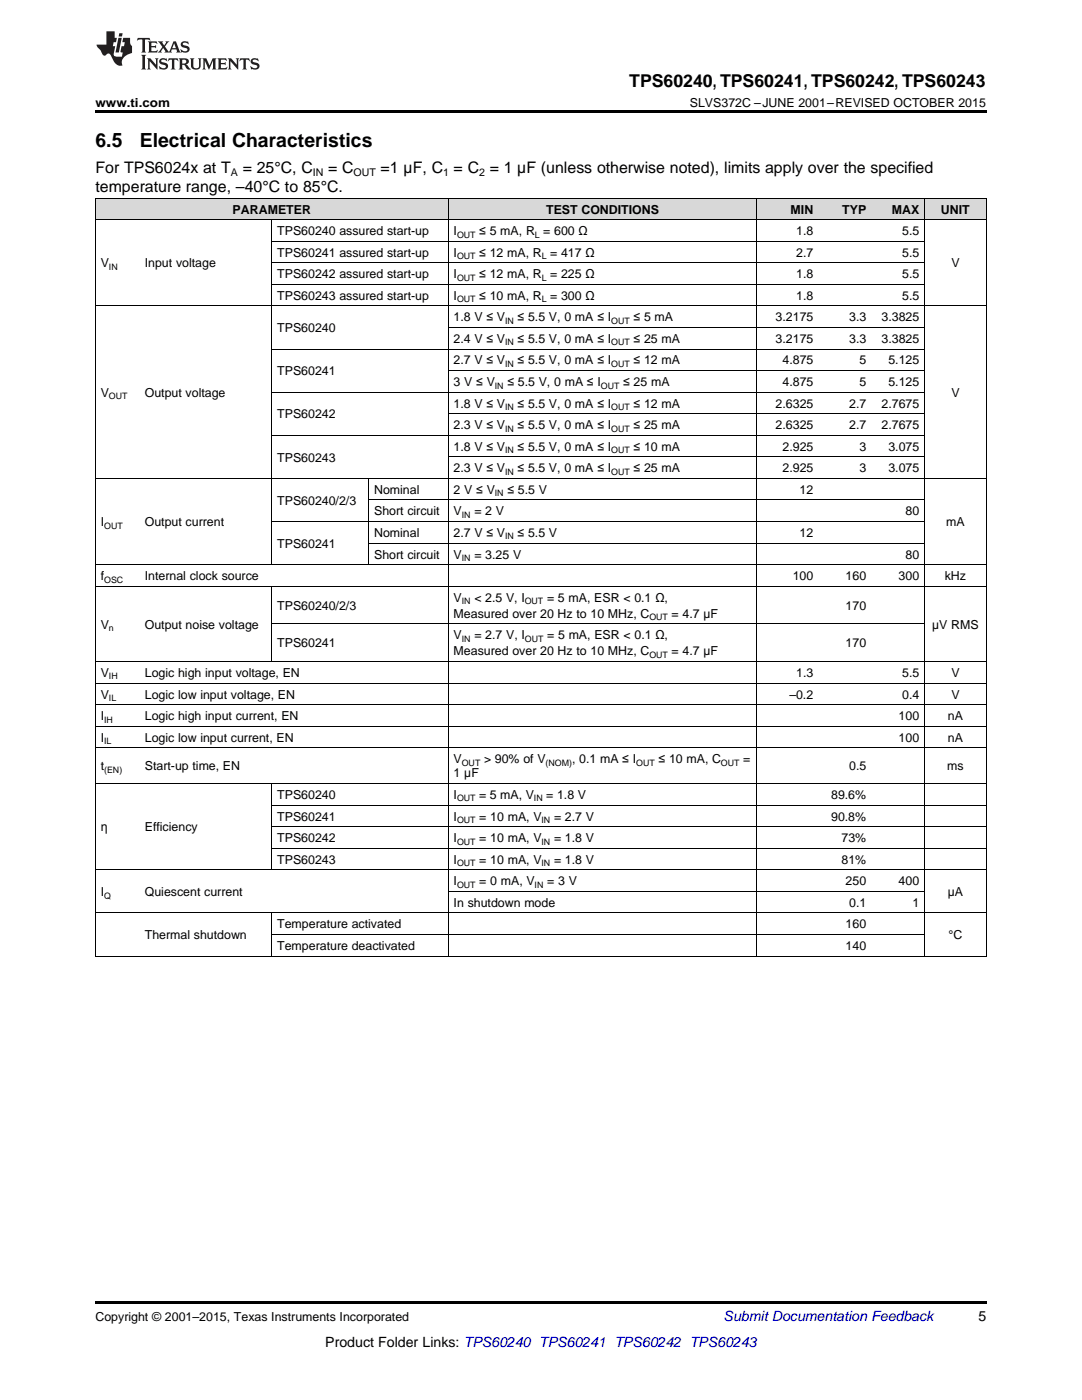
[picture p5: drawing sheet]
<svg xmlns="http://www.w3.org/2000/svg" width="216mm" height="279mm" viewBox="0 0 216 279" stroke-linecap="round" stroke-linejoin="round" font-family="sans-serif">
<defs><g id="words">
<g font-size="3.9">
<text x="19" y="29.3">6.5</text>
<text x="27.9" y="29.3">Electrical Characteristics</text>
</g>
<text font-size="3.5" x="125.6" y="17.3">TPS60240, TPS60241, TPS60242, TPS60243</text>
<g font-size="3.2">
<text x="19" y="34.4">For TPS6024x at T</text>
<text x="48.4" y="34.4">= 25°C, C</text>
<text x="65.5" y="34.4">= C</text>
<text x="76" y="34.4">=1 µF, C = C = 1 µF (unless otherwise noted), limits apply over the specified</text>
<text x="19" y="38.3">temperature range, –40°C to 85°C.</text>
</g>
<text font-size="2.8" fill="#0000c8" x="144.4" y="263.6">Submit Documentation Feedback</text>
<g font-size="2.8">
<text x="195.3" y="263.6">5</text>
<text x="64.9" y="268.9">Product Folder Links: TPS60240 TPS60241 TPS60242 TPS60243</text>
</g>
<g font-size="2.5">
<text x="19" y="21.4">www.ti.com</text>
<text x="137.7" y="21.4">SLVS372C –JUNE 2001–REVISED OCTOBER 2015</text>
<text x="46.4" y="42.6">PARAMETER</text>
<text x="55.3" y="46.9">TPS60240 assured start-up</text>
<text x="90.5" y="46.9">I</text>
<text x="95.6" y="46.9">≤ 5 mA, R = 600 Ω</text>
<text x="109" y="42.6">TEST CONDITIONS</text>
<text x="157.8" y="42.6">MIN</text>
<text x="158.9" y="46.9">1.8</text>
<text x="168.1" y="42.6">TYP</text>
<text x="177.9" y="42.6">MAX</text>
<text x="180" y="46.9">5.5</text>
<text x="187.7" y="42.6">UNIT</text>
<text x="20.1" y="53.4">V</text>
<text x="28.9" y="53.4">Input voltage</text>
<text x="55.3" y="51.2">TPS60241 assured start-up</text>
<text x="90.5" y="51.2">I</text>
<text x="95.6" y="51.2">≤ 12 mA, R = 417 Ω</text>
<text x="158.9" y="51.2">2.7</text>
<text x="180" y="51.2">5.5</text>
<text x="189.8" y="53.4">V</text>
<text x="55.3" y="55.5">TPS60242 assured start-up</text>
<text x="55.3" y="59.8">TPS60243 assured start-up</text>
<text x="90.5" y="55.5">I</text>
<text x="90.5" y="59.8">I</text>
<text x="95.6" y="55.5">≤ 12 mA, R = 225 Ω</text>
<text x="95.6" y="59.8">≤ 10 mA, R = 300 Ω</text>
<text x="158.9" y="55.5">1.8</text>
<text x="158.9" y="59.8">1.8</text>
<text x="180" y="55.5">5.5</text>
<text x="180" y="59.8">5.5</text>
<text x="90.5" y="64.1">1.8 V ≤ V</text>
<text x="103.3" y="64.1">≤ 5.5 V, 0 mA ≤ I</text>
<text x="126.4" y="64.1">≤ 5 mA</text>
<text x="154.8" y="64.1">3.2175</text>
<text x="169.4" y="64.1">3.3</text>
<text x="175.9" y="64.1">3.3825</text>
<text x="55.3" y="66.3">TPS60240</text>
<text x="90.5" y="68.4">2.4 V ≤ V</text>
<text x="103.3" y="68.4">≤ 5.5 V, 0 mA ≤ I</text>
<text x="126.4" y="68.4">≤ 25 mA</text>
<text x="154.8" y="68.4">3.2175</text>
<text x="169.4" y="68.4">3.3</text>
<text x="175.9" y="68.4">3.3825</text>
<text x="55.3" y="74.9">TPS60241</text>
<text x="90.5" y="72.7">2.7 V ≤ V</text>
<text x="90.5" y="77">3 V ≤ V</text>
<text x="101.2" y="77">≤ 5.5 V, 0 mA ≤ I</text>
<text x="103.3" y="72.7">≤ 5.5 V, 0 mA ≤ I</text>
<text x="124.4" y="77">≤ 25 mA</text>
<text x="126.4" y="72.7">≤ 12 mA</text>
<text x="156.1" y="72.7">4.875</text>
<text x="156.1" y="77">4.875</text>
<text x="171.5" y="72.7">5</text>
<text x="171.5" y="77">5</text>
<text x="177.3" y="72.7">5.125</text>
<text x="177.3" y="77">5.125</text>
<text x="20.1" y="79.2">V</text>
<text x="28.9" y="79.2">Output voltage</text>
<text x="55.3" y="83.5">TPS60242</text>
<text x="90.5" y="81.4">1.8 V ≤ V</text>
<text x="103.3" y="81.4">≤ 5.5 V, 0 mA ≤ I</text>
<text x="126.4" y="81.4">≤ 12 mA</text>
<text x="154.8" y="81.4">2.6325</text>
<text x="169.4" y="81.4">2.7</text>
<text x="175.9" y="81.4">2.7675</text>
<text x="189.8" y="79.2">V</text>
<text x="90.5" y="85.7">2.3 V ≤ V</text>
<text x="90.5" y="90">1.8 V ≤ V</text>
<text x="103.3" y="85.7">≤ 5.5 V, 0 mA ≤ I</text>
<text x="103.3" y="90">≤ 5.5 V, 0 mA ≤ I</text>
<text x="126.4" y="85.7">≤ 25 mA</text>
<text x="126.4" y="90">≤ 10 mA</text>
<text x="154.8" y="85.7">2.6325</text>
<text x="156.1" y="90">2.925</text>
<text x="169.4" y="85.7">2.7</text>
<text x="171.5" y="90">3</text>
<text x="175.9" y="85.7">2.7675</text>
<text x="177.3" y="90">3.075</text>
<text x="55.3" y="92.1">TPS60243</text>
<text x="90.5" y="94.3">2.3 V ≤ V</text>
<text x="103.3" y="94.3">≤ 5.5 V, 0 mA ≤ I</text>
<text x="126.4" y="94.3">≤ 25 mA</text>
<text x="156.1" y="94.3">2.925</text>
<text x="171.5" y="94.3">3</text>
<text x="177.3" y="94.3">3.075</text>
<text x="55.3" y="100.7">TPS60240/2/3</text>
<text x="74.6" y="98.6">Nominal</text>
<text x="90.5" y="98.6">2 V ≤ V</text>
<text x="101.2" y="98.6">≤ 5.5 V</text>
<text x="159.6" y="98.6">12</text>
<text x="20.1" y="105">I</text>
<text x="28.9" y="105">Output current</text>
<text x="74.6" y="102.9">Short circuit</text>
<text x="74.6" y="107.2">Nominal</text>
<text x="90.5" y="102.9">V</text>
<text x="90.5" y="107.2">2.7 V ≤ V</text>
<text x="94.7" y="102.9">= 2 V</text>
<text x="103.3" y="107.2">≤ 5.5 V</text>
<text x="159.6" y="107.2">12</text>
<text x="180.7" y="102.9">80</text>
<text x="188.8" y="105">mA</text>
<text x="55.3" y="109.3">TPS60241</text>
<text x="74.6" y="111.5">Short circuit</text>
<text x="90.5" y="111.5">V</text>
<text x="94.7" y="111.5">= 3.25 V</text>
<text x="180.7" y="111.5">80</text>
<text x="20.1" y="115.8">f</text>
<text x="28.9" y="115.8">Internal clock source</text>
<text x="158.2" y="115.8">100</text>
<text x="168.7" y="115.8">160</text>
<text x="179.3" y="115.8">300</text>
<text x="188.5" y="115.8">kHz</text>
<text x="20.1" y="125.4">V</text>
<text x="28.9" y="125.4">Output noise voltage</text>
<text x="55.3" y="121.7">TPS60240/2/3</text>
<text x="90.5" y="120.1">V</text>
<text x="90.5" y="123.3">Measured over 20 Hz to 10 MHz, C</text>
<text x="94.7" y="120.1">&lt; 2.5 V, I</text>
<text x="109.1" y="120.1">= 5 mA, ESR &lt; 0.1 Ω,</text>
<text x="134" y="123.3">= 4.7 µF</text>
<text x="168.7" y="121.7">170</text>
<text x="186" y="125.4">µV RMS</text>
<text x="55.3" y="129.2">TPS60241</text>
<text x="90.5" y="127.6">V</text>
<text x="90.5" y="130.8">Measured over 20 Hz to 10 MHz, C</text>
<text x="94.7" y="127.6">= 2.7 V, I</text>
<text x="109.2" y="127.6">= 5 mA, ESR &lt; 0.1 Ω,</text>
<text x="134" y="130.8">= 4.7 µF</text>
<text x="168.7" y="129.2">170</text>
<text x="20.1" y="135.1">V</text>
<text x="28.9" y="135.1">Logic high input voltage, EN</text>
<text x="158.9" y="135.1">1.3</text>
<text x="180" y="135.1">5.5</text>
<text x="189.8" y="135.1">V</text>
<text x="20.1" y="139.4">V</text>
<text x="20.1" y="143.7">I</text>
<text x="28.9" y="139.4">Logic low input voltage, EN</text>
<text x="28.9" y="143.7">Logic high input current, EN</text>
<text x="157.5" y="139.4">–0.2</text>
<text x="179.3" y="143.7">100</text>
<text x="180" y="139.4">0.4</text>
<text x="189.1" y="143.7">nA</text>
<text x="189.8" y="139.4">V</text>
<text x="20.1" y="148">I</text>
<text x="28.9" y="148">Logic low input current, EN</text>
<text x="179.3" y="148">100</text>
<text x="189.1" y="148">nA</text>
<text x="20.1" y="153.7">t</text>
<text x="28.9" y="153.7">Start-up time, EN</text>
<text x="90.5" y="152.3">V</text>
<text x="90.5" y="155.2">1 µF</text>
<text x="96.6" y="152.3">&gt; 90% of V</text>
<text x="114.2" y="152.3">, 0.1 mA ≤ I</text>
<text x="131.4" y="152.3">≤ 10 mA, C</text>
<text x="148.3" y="152.3">=</text>
<text x="169.4" y="153.7">0.5</text>
<text x="189" y="153.7">ms</text>
<text x="55.3" y="159.5">TPS60240</text>
<text x="90.5" y="159.5">I</text>
<text x="95.6" y="159.5">= 5 mA, V</text>
<text x="109" y="159.5">= 1.8 V</text>
<text x="165.8" y="159.5">89.6%</text>
<text x="20.1" y="165.9">η</text>
<text x="28.9" y="165.9">Efficiency</text>
<text x="55.3" y="163.8">TPS60241</text>
<text x="90.5" y="163.8">I</text>
<text x="95.6" y="163.8">= 10 mA, V</text>
<text x="110.6" y="163.8">= 2.7 V</text>
<text x="165.8" y="163.8">90.8%</text>
<text x="55.3" y="168.1">TPS60242</text>
<text x="55.3" y="172.4">TPS60243</text>
<text x="90.5" y="168.1">I</text>
<text x="90.5" y="172.4">I</text>
<text x="95.6" y="168.1">= 10 mA, V</text>
<text x="95.6" y="172.4">= 10 mA, V</text>
<text x="110.6" y="168.1">= 1.8 V</text>
<text x="110.6" y="172.4">= 1.8 V</text>
<text x="167.9" y="168.1">73%</text>
<text x="167.9" y="172.4">81%</text>
<text x="20.1" y="178.8">I</text>
<text x="28.9" y="178.8">Quiescent current</text>
<text x="90.5" y="176.7">I</text>
<text x="95.6" y="176.7">= 0 mA, V</text>
<text x="109.2" y="176.7">= 3 V</text>
<text x="168.7" y="176.7">250</text>
<text x="179.3" y="176.7">400</text>
<text x="189.1" y="178.8">µA</text>
<text x="55.3" y="185.3">Temperature activated</text>
<text x="90.5" y="181">In shutdown mode</text>
<text x="168.7" y="185.3">160</text>
<text x="169.4" y="181">0.1</text>
<text x="182.1" y="181">1</text>
<text x="28.9" y="187.4">Thermal shutdown</text>
<text x="55.3" y="189.6">Temperature deactivated</text>
<text x="168.7" y="189.6">140</text>
<text x="189.3" y="187.4">°C</text>
<text x="19" y="263.6">Copyright © 2001–2015, Texas Instruments Incorporated</text>
</g>
<g font-size="2.1">
<text x="46.1" y="35.1">A</text>
<text x="62.4" y="35.1">IN</text>
<text x="70.6" y="35.1">OUT</text>
<text x="88.4" y="35.1">1</text>
<text x="95.6" y="35.1">2</text>
</g>
<g font-size="1.8">
<text x="91.2" y="47.4">OUT</text>
<text x="106.7" y="47.4">L</text>
<text x="21.7" y="53.9">IN</text>
<text x="91.2" y="51.7">OUT</text>
<text x="108.1" y="51.7">L</text>
<text x="91.2" y="56">OUT</text>
<text x="108.1" y="56">L</text>
<text x="91.2" y="60.3">OUT</text>
<text x="100.8" y="64.6">IN</text>
<text x="108.1" y="60.3">L</text>
<text x="122" y="64.6">OUT</text>
<text x="100.8" y="68.9">IN</text>
<text x="122" y="68.9">OUT</text>
<text x="98.7" y="77.5">IN</text>
<text x="100.8" y="73.2">IN</text>
<text x="119.9" y="77.5">OUT</text>
<text x="122" y="73.2">OUT</text>
<text x="21.7" y="79.7">OUT</text>
<text x="100.8" y="81.8">IN</text>
<text x="122" y="81.8">OUT</text>
<text x="100.8" y="86.1">IN</text>
<text x="122" y="86.1">OUT</text>
<text x="100.8" y="90.5">IN</text>
<text x="100.8" y="94.8">IN</text>
<text x="122" y="90.5">OUT</text>
<text x="122" y="94.8">OUT</text>
<text x="98.7" y="99.1">IN</text>
<text x="20.8" y="105.5">OUT</text>
<text x="92.1" y="103.4">IN</text>
<text x="100.8" y="107.7">IN</text>
<text x="92.1" y="112">IN</text>
<text x="20.8" y="116.3">OSC</text>
<text x="21.7" y="125.9">n</text>
<text x="92.1" y="120.6">IN</text>
<text x="104.7" y="120.6">OUT</text>
<text x="129.6" y="123.8">OUT</text>
<text x="92.1" y="128.1">IN</text>
<text x="104.7" y="128.1">OUT</text>
<text x="129.6" y="131.3">OUT</text>
<text x="21.7" y="135.6">IH</text>
<text x="21.7" y="139.9">IL</text>
<text x="20.8" y="144.2">IH</text>
<text x="20.8" y="148.5">IL</text>
<text x="20.8" y="154.2">(EN)</text>
<text x="92.1" y="152.8">OUT</text>
<text x="108.9" y="152.8">(NOM)</text>
<text x="127" y="152.8">OUT</text>
<text x="143.9" y="152.8">OUT</text>
<text x="91.2" y="159.9">OUT</text>
<text x="106.5" y="159.9">IN</text>
<text x="91.2" y="164.3">OUT</text>
<text x="108.1" y="164.3">IN</text>
<text x="91.2" y="168.6">OUT</text>
<text x="91.2" y="172.9">OUT</text>
<text x="108.1" y="168.6">IN</text>
<text x="108.1" y="172.9">IN</text>
<text x="20.8" y="179.3">Q</text>
<text x="91.2" y="177.2">OUT</text>
<text x="106.7" y="177.2">IN</text>
</g>
</g></defs>
<g fill="#d8d8d8">
<path d="M19 39.6h8.8v4.3h-8.8z"/>
<path d="M27.8 39.6h26.5v4.3h-26.5z"/>
<path d="M54.3 39.6h19.3v4.3h-19.3z"/>
<path d="M73.6 39.6h15.9v4.3h-15.9z"/>
<path d="M89.5 39.6h61.6v4.3h-61.6z"/>
<path d="M151.1 39.6h12.3v4.3h-12.3z"/>
<path d="M163.4 39.6h10.6v4.3h-10.6z"/>
<path d="M174 39.6h10.5v4.3h-10.5z"/>
<path d="M184.5 39.6h12.3v4.3h-12.3z"/>
</g>
<path d="M19 22h177.8v.5h-177.8zM19 190.8l.2 .1zM54.2 190.8l.1 .1zM73.5 190.8l.1 .1zM89.4 190.8l.1 .1zM151 190.8l.1 .1zM184.4 190.8l.1 .1zM196.7 190.8l.1 .1zM19 259.7h177.8v.5h-177.8z" fill="#000"/>
<g fill="none" stroke="#000" stroke-width=".2">
<path d="M19 39.5h177.8M19.1 39.5v151.4M89.4 39.5v151.4M151 39.5v151.4M184.4 39.5v151.4M196.8 39.5v151.4M19 43.8h177.8M54.2 43.9v68.8M54.3 56.7h130.2M54.3 52.4h130.2M54.3 48.1h130.2M19 61h177.8"/>
<path d="M54.3 78.3h130.2M54.3 69.7h130.2M89.5 74h95M89.5 65.4h95M19 95.5h177.8M54.3 86.9h130.2M73.5 95.5v17.2M73.6 99.8h110.9M89.5 91.2h95M89.5 82.6h95M19 117h177.8M19 112.7h177.8"/>
<path d="M54.2 117v15.1M54.3 104.1h130.2M73.6 108.4h110.9M19 136.3h177.8M19 132h177.8M54.3 124.5h130.2M19 156.4h177.8M19 149.2h177.8M19 144.9h177.8M19 140.6h177.8M54.2 156.4v17.2M19 173.6h177.8"/>
<path d="M54.3 169.3h142.5M54.3 165h142.5M54.3 160.7h142.5M89.5 177.9h95M19 190.8h177.8M19 182.2h177.8M54.2 182.2v8.7M54.3 186.5h130.2"/>
</g>
<g fill="#231f20">
<path d="M27.5 7.6l-.1 .5 .4-.2h.6v.1v2.1l-.2 .4h1l-.3-.4v-2.1l.1-.1h.5l.5 .2-.2-.5zM29.5 8.3l.2 .3v1.5l-.2 .4h1.8l.2-.6a1.04 1.04 0 0 1-1.3 .2v-.7h.6l.3 .2v-.6l-.3 .2h-.6v-.6l.8-.1 .4 .3-.2-.5zM31.5 8.3l.9 1.1-.9 1.1h.8l-.2-.2 .5-.7 .4 .7-.2 .2h1.5l-.1-.2 .1-.4h.9l.1 .4-.2 .2h1l-.3-.3-.7-1.9h-.5l-.9 2-.8-1 .9-1h-.8l.1 .3-.3 .5-.4-.6 .2-.2zM34.7 8.6l.4 1h-.7zM36.3 8.4a.63 .63 0 0 0-.2 .7 .63 .63 0 0 0 .6 .4l.6 .2 .1 .2a.75 .75 0 0 1-.7 .4 .75 .75 0 0 1-.6-.5l.1 .7 .1-.1a1.11 1.11 0 0 0 1.5-.6 1.13 1.13 0 0 0-1.2-.8l-.1-.4a1.04 1.04 0 0 1 1.2 .2l-.2-.5-.1 .1-.5-.2zM28.2 10.9l.2 .4v2.2l-.2 .4h1l-.3-.4v-2.2l.3-.4zM29.3 11.6l.3 .4v1.5l-.3 .4h.8l-.2-.4v-1.3l1.5 1.7v-1.9l.2-.4h-.7l.2 .4v.9l-1.1-1.3zM32 11.8a.62 .62 0 0 0-.2 .7 .62 .62 0 0 0 .6 .4l.6 .1 .1 .3a.76 .76 0 0 1-.7 .3 .76 .76 0 0 1-.6-.4l.1 .7 .1-.1a1.11 1.11 0 0 0 1.5-.6 1.13 1.13 0 0 0-1.2-.8l-.1-.4a1.04 1.04 0 0 1 1.2 .2l-.2-.6-.1 .1-.5-.1zM33.7 11.6l-.2 .6a.61 .61 0 0 1 .8-.3v1.6l-.2 .4h.9l-.2-.4v-1.6a.63 .63 0 0 1 .8 .3l-.2-.6zM35.6 11.6l.3 .4v1.5l-.3 .4h1l-.2-.2v-.8l.5 .2a.76 .76 0 0 0 1.2 .7l-1-1a.58 .58 0 0 0 .6-.5 .58 .58 0 0 0-.5-.6zM36.4 11.9h.1a.45 .45 0 0 1 .5 .1 .45 .45 0 0 1 .1 .5l-.7 .2zM37.9 11.6l.2 .2a2.17 2.17 0 0 0 .3 1.9 .99 .99 0 0 0 1.6-.6v-1.1l.2-.4h-.7l.2 .2a1.92 1.92 0 0 1-.2 1.8 .6 .6 0 0 1-.9-.5v-1.1l.2-.4zM40.4 11.6l.2 .4v1.5l-.2 .4h.7l-.2-.4v-1.4l.8 1.8 .8-1.8v1.4l-.2 .4h.9l-.2-.4v-1.5l.2-.4h-.8l-.6 1.5-.6-1.5zM43.4 11.6l.2 .4v1.5l-.2 .4h1.8l.2-.6a1.04 1.04 0 0 1-1.3 .1v-.6h.5l.4 .2v-.6l-.4 .2h-.5v-.7h.8l.3 .3-.1-.6zM45.5 11.6l.2 .4v1.5l-.2 .4h.7l-.2-.4v-1.3l1.5 1.7v-1.9l.2-.4h-.7l.2 .4v.9l-1.1-1.3zM47.9 11.6l-.1 .6a.61 .61 0 0 1 .8-.3v1.6l-.3 .4h1l-.3-.4 .1-1.6a.63 .63 0 0 1 .7 .3l-.1-.6zM50.2 11.8a.62 .62 0 0 0-.2 .7 .62 .62 0 0 0 .6 .4l.6 .1 .2 .3a.76 .76 0 0 1-.8 .3 .76 .76 0 0 1-.6-.4l.1 .7 .2-.1a1.11 1.11 0 0 0 1.5-.6 1.13 1.13 0 0 0-1.3-.8l-.1-.4a1.04 1.04 0 0 1 1.2 .2l-.1-.6-.2 .1-.5-.1z"/>
<path d="M21.2 6.3v2.6h-1.9l.1 .4 .7 .9a.91 .91 0 0 0 1 .8 .56 .56 0 0 1 .5-.3 .56 .56 0 0 1 .5 .3l.4 .8a1.53 1.53 0 0 0 1.9 1.2 1.54 1.54 0 0 1 1-2.1l.9-.3v-1.4a1.52 1.52 0 0 1-.3-1.6h-1.4l-.2 .8h.5l-.2 .8h-.4l-.2 1v.2l.4 .1-.2 .8a1.93 1.93 0 0 1-1.6-.3l.3-1.8h-.5l.2-.8h.4l.2-.8h-.4v-1.3zM23.6 7.6l-.6 2.9h.7l.6-2.9zM23.8 6.6l-.1 .7h.6l.2-.7z"/>
</g>
<use href="#words"/>
</svg>
